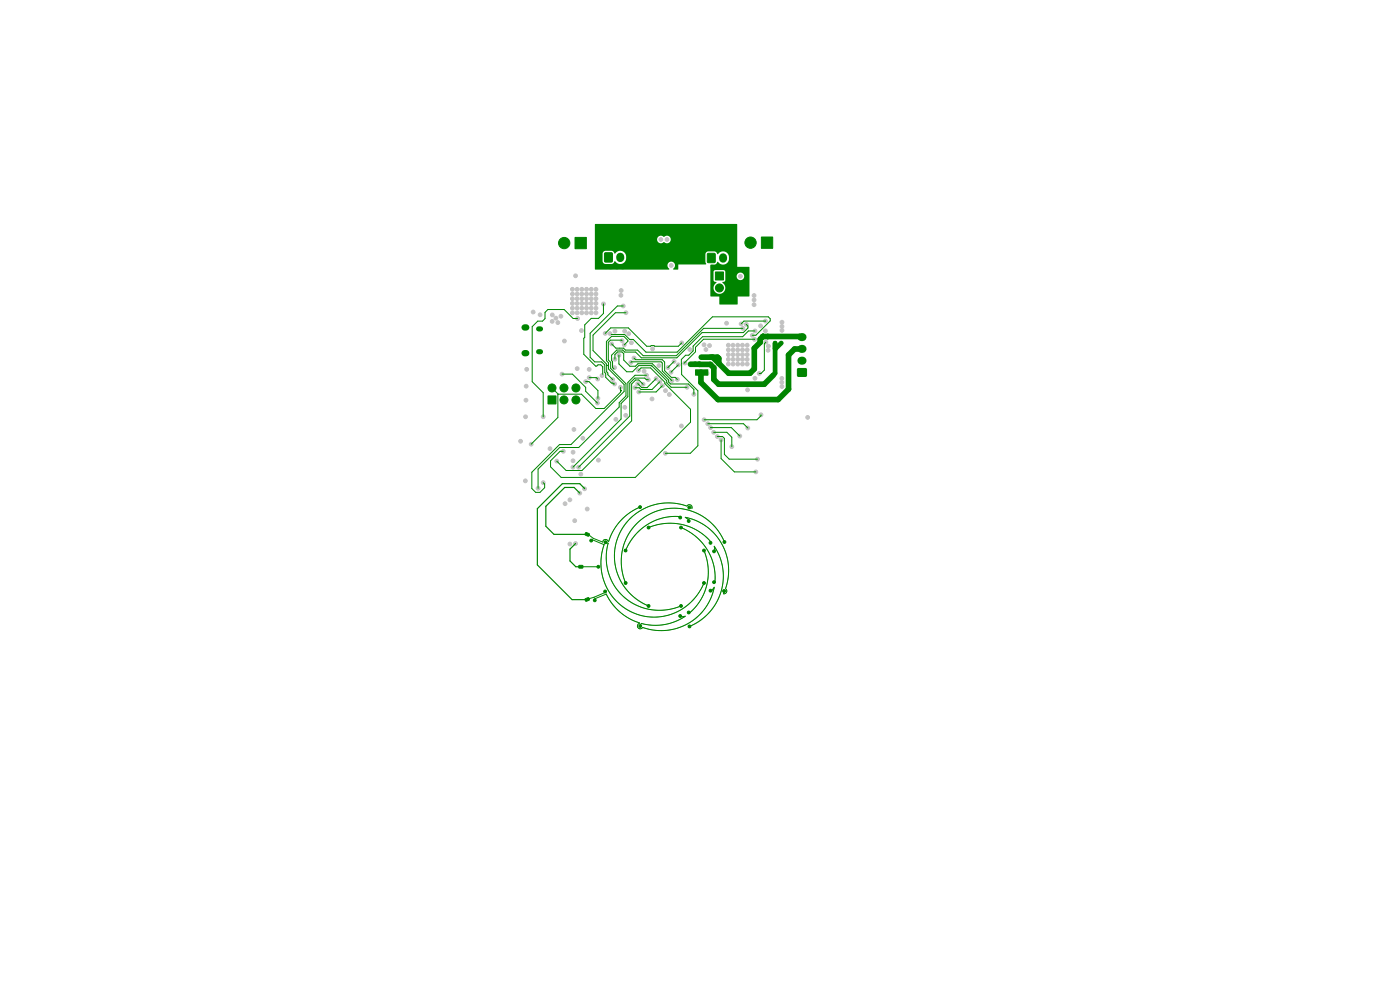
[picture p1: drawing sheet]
<svg xmlns="http://www.w3.org/2000/svg" width="297mm" height="210mm" viewBox="0 0 297 210" stroke-linecap="round" stroke-linejoin="round" font-family="sans-serif">
<g fill="none" stroke="#008400" stroke-width=".21">
<path d="M125.5 114.6l.2-.1 2.5 1a11.3 11.3 0 0 0 6.4 14.6 11.3 11.3 0 0 0 14.6-6.2M128.7 115.1l.3 .1a11.3 11.3 0 0 0 3.4 11.5 11.3 11.3 0 0 0 11.8 1.9M135.6 107.7a11.6 11.6 0 0 0-6.5 7.2l-.1-.1a.6 .6 0 0 0-.6-.4 .6 .6 0 0 0-.5 .6l-2.1-.8-.8-.7M137.8 111.8a11.5 11.5 0 0 1 13.1 3.2M144.3 109.6a11.5 11.5 0 0 0-11.6 7.2M144.7 112a11.5 11.5 0 0 1 7 11.5M146.2 110.4l-.8-.7a11.5 11.5 0 0 1 8.5 15.2 .6 .6 0 0 1 .3 .7 .6 .6 0 0 1-.7 .4l.2-.6M146.5 107.7l.3 .1a.6 .6 0 0 0-.3-.7 .6 .6 0 0 0-.8 .3 11.3 11.3 0 0 0-14.6 6.5 11.3 11.3 0 0 0 6.5 14.6M149.4 117a11.5 11.5 0 0 1-3.2 13.1M151.7 116.9l-.2-1a11.5 11.5 0 0 1-4.9 16.9M153.6 114.7a11.3 11.3 0 0 0-15-6 11.3 11.3 0 0 0-5.9 15M123.7 120.2h2.9"/>
<path d="M126 126.7l-1 .3M126 126.7h.1M128.4 125.7l-2.4 1M144.3 130.9l1.1-.2a11.3 11.3 0 0 1-9.3 1.5l-.2 .3M150.9 125.4l.6-.8a11.5 11.5 0 0 1-15.2 8.5 .63 .63 0 0 1-1 0 .63 .63 0 0 1 .4-1 11.6 11.6 0 0 1-7.1-6.1l-2.4 1v.3"/>
</g>
<g fill="#008400">
<circle cx="151.7" cy="123.5" r=".1"/>
<circle cx="150.9" cy="125.4" r=".1"/>
<circle cx="144.3" cy="109.6" r=".1"/>
<circle cx="137.6" cy="128.5" r=".15"/>
<circle cx="137.6" cy="128.5" r=".3"/>
<circle cx="136.1" cy="132.2" r=".1"/>
<circle cx="132.7" cy="123.7" r=".15"/>
<circle cx="132.7" cy="116.8" r=".15"/>
<circle cx="132.7" cy="123.7" r=".3"/>
<circle cx="132.7" cy="116.8" r=".3"/>
<circle cx="129" cy="115.2" r=".1"/>
<circle cx="128.5" cy="115" r=".3"/>
<circle cx="128.2" cy="115.5" r=".1"/>
</g>
<g fill="#008400" stroke="#008400" stroke-width=".21">
<path d="M124.1 127l.8-.2 .1 .4-.7 .4z"/>
<path d="M124.2 113l.8 .2-.1 .5-.8-.2z"/>
<path d="M122.8 120l.8-.1 .1 .5-.8 .1z"/>
<path d="M151.8 57.7h1.7v1.7h-1.7z"/>
<path d="M116.3 84h1.7v1.7h-1.7z"/>
<path d="M161.5 50.3h2.4v2.4h-2.4z"/>
<path d="M128.3 53.7h1.6v1.8h-1.6z"/>
<path d="M122 50.4h2.4v2.4h-2.4z"/>
<path d="M169.2 78.2h1.8v1.6h-1.8z"/>
<path d="M150.1 53.8h1.6v1.9h-1.6z"/>
<circle cx="153.7" cy="115" r=".3"/>
<circle cx="151.5" cy="123.5" r=".3"/>
<circle cx="150.7" cy="125.3" r=".3"/>
<circle cx="149.3" cy="116.8" r=".3"/>
<circle cx="146.2" cy="107.7" r=".3"/>
<circle cx="146.1" cy="129.9" r=".3"/>
<circle cx="144.5" cy="111.9" r=".3"/>
<circle cx="144.3" cy="130.7" r=".3"/>
<circle cx="137.6" cy="128.5" r=".3"/>
<circle cx="135.8" cy="132.8" r=".3"/>
<circle cx="132.7" cy="123.7" r=".3"/>
<circle cx="128.4" cy="125.5" r=".3"/>
<circle cx="126.2" cy="127.3" r=".3"/>
<circle cx="153.6" cy="125.4" r=".3"/>
<circle cx="151.5" cy="117" r=".3"/>
<circle cx="150.7" cy="115.2" r=".3"/>
<circle cx="149.3" cy="123.7" r=".3"/>
<circle cx="146.3" cy="132.9" r=".3"/>
<circle cx="146.1" cy="110.5" r=".3"/>
<circle cx="144.5" cy="128.5" r=".3"/>
<circle cx="144.3" cy="109.8" r=".3"/>
<circle cx="137.6" cy="111.9" r=".3"/>
<circle cx="135.8" cy="107.6" r=".3"/>
<circle cx="132.7" cy="116.8" r=".3"/>
<circle cx="128.5" cy="115" r=".3"/>
<circle cx="125.4" cy="114.7" r=".3"/>
<circle cx="126.9" cy="120.2" r=".3"/>
<circle cx="152.6" cy="61.1" r=".85"/>
<circle cx="117.1" cy="82.3" r=".85"/>
<circle cx="119.6" cy="84.8" r=".85"/>
<circle cx="119.6" cy="82.3" r=".85"/>
<circle cx="122.2" cy="84.8" r=".85"/>
<circle cx="122.2" cy="82.3" r=".85"/>
<circle cx="159.2" cy="51.5" r="1.2"/>
<circle cx="119.7" cy="51.6" r="1.2"/>
</g>
<path d="M131.6 54.5v.3M153.4 54.6v.3M170 76.5h.3M170 74h.3M170 71.5h.3" fill="none" stroke="#008400" stroke-width="1.7"/>
<path d="M111.3 69.5h.3M111.3 74.9h.3" fill="none" stroke="#008400" stroke-width="1.3"/>
<path d="M114.3 69.8h.4M114.3 74.6h.4" fill="none" stroke="#008400" stroke-width="1.1"/>
<g fill="#c2c2c2" stroke="#c2c2c2" stroke-width=".21">
<circle cx="124.4" cy="61.4" r=".4"/>
<circle cx="154.7" cy="58.4" r=".4"/>
<circle cx="121.4" cy="64.4" r=".4"/>
<circle cx="154.7" cy="59.7" r=".4"/>
<circle cx="155.5" cy="74.2" r=".4"/>
<circle cx="154.5" cy="73.2" r=".4"/>
<circle cx="121.4" cy="61.4" r=".4"/>
<circle cx="158.5" cy="73.2" r=".4"/>
<circle cx="161.4" cy="69.1" r=".4"/>
<circle cx="121.6" cy="95.9" r=".4"/>
<circle cx="126.4" cy="66.4" r=".4"/>
<circle cx="158.5" cy="76.2" r=".4"/>
<circle cx="165.9" cy="70.1" r=".4"/>
<circle cx="160" cy="63.6" r=".4"/>
<circle cx="136.6" cy="50.9" r=".4"/>
<circle cx="120.9" cy="106" r=".4"/>
<circle cx="122.4" cy="66.4" r=".4"/>
<circle cx="111.6" cy="81.9" r=".4"/>
<circle cx="157.5" cy="76.2" r=".4"/>
<circle cx="157.5" cy="74.2" r=".4"/>
<circle cx="155.5" cy="75.2" r=".4"/>
<circle cx="122.4" cy="62.4" r=".4"/>
<circle cx="126.4" cy="65.4" r=".4"/>
<circle cx="165.9" cy="81.1" r=".4"/>
<circle cx="123.4" cy="64.4" r=".4"/>
<circle cx="154.5" cy="76.2" r=".4"/>
<circle cx="137.5" cy="53" r=".4"/>
<circle cx="144.6" cy="53.1" r=".4"/>
<circle cx="131.9" cy="50.9" r=".4"/>
<circle cx="110.4" cy="93.6" r=".4"/>
<circle cx="144.1" cy="50.8" r=".4"/>
<circle cx="111.5" cy="88.4" r=".4"/>
<circle cx="165.9" cy="82" r=".4"/>
<circle cx="126.4" cy="62.4" r=".4"/>
<circle cx="116.7" cy="95.2" r=".4"/>
<circle cx="135.4" cy="53" r=".4"/>
<circle cx="122.5" cy="78.2" r=".4"/>
<circle cx="125.4" cy="64.4" r=".4"/>
<circle cx="125.4" cy="66.4" r=".4"/>
<circle cx="127.2" cy="52.9" r=".4"/>
<circle cx="157.5" cy="75.2" r=".4"/>
<circle cx="156.5" cy="74.2" r=".4"/>
<circle cx="165.9" cy="68.4" r=".4"/>
<circle cx="139.8" cy="77.6" r=".4"/>
<circle cx="131.8" cy="61.6" r=".4"/>
<circle cx="157.5" cy="73.2" r=".4"/>
<circle cx="132.1" cy="56.7" r=".4"/>
<circle cx="127.5" cy="56.3" r=".4"/>
<circle cx="133.3" cy="56.4" r=".4"/>
<circle cx="125.4" cy="63.4" r=".4"/>
<circle cx="151.1" cy="56.6" r=".4"/>
<circle cx="137.8" cy="50.9" r=".4"/>
<circle cx="160" cy="64.6" r=".4"/>
<circle cx="133.9" cy="54.2" r=".4"/>
<circle cx="156.5" cy="75.2" r=".4"/>
<circle cx="130.9" cy="56.7" r=".4"/>
<circle cx="158.5" cy="74.2" r=".4"/>
<circle cx="124.4" cy="65.4" r=".4"/>
<circle cx="123.4" cy="63.4" r=".4"/>
<circle cx="125.4" cy="62.4" r=".4"/>
<circle cx="155.5" cy="76.2" r=".4"/>
<circle cx="154.1" cy="68.6" r=".4"/>
<circle cx="155.5" cy="55.5" r=".4"/>
<circle cx="151.8" cy="51.4" r=".4"/>
<circle cx="124.4" cy="62.4" r=".4"/>
<circle cx="123.4" cy="65.4" r=".4"/>
<circle cx="156.5" cy="73.2" r=".4"/>
<circle cx="130.5" cy="51.1" r=".4"/>
<circle cx="148.6" cy="50.8" r=".4"/>
<circle cx="127.2" cy="55.3" r=".4"/>
<circle cx="122.4" cy="61.4" r=".4"/>
<circle cx="160" cy="62.7" r=".4"/>
<circle cx="152.7" cy="52.3" r=".4"/>
<circle cx="144.5" cy="90.4" r=".4"/>
<circle cx="124.4" cy="66.4" r=".4"/>
<circle cx="121.4" cy="63.4" r=".4"/>
<circle cx="128.2" cy="52.2" r=".4"/>
<circle cx="158.5" cy="77.2" r=".4"/>
<circle cx="126.4" cy="61.4" r=".4"/>
<circle cx="127.2" cy="53.9" r=".4"/>
<circle cx="126.9" cy="97.6" r=".4"/>
<circle cx="123.4" cy="62.4" r=".4"/>
<circle cx="124.4" cy="64.4" r=".4"/>
<circle cx="124.4" cy="63.4" r=".4"/>
<circle cx="114.6" cy="66.8" r=".4"/>
<circle cx="132.5" cy="70.3" r=".4"/>
<circle cx="165.9" cy="69.2" r=".4"/>
<circle cx="121.8" cy="91.1" r=".4"/>
<circle cx="135.1" cy="50.9" r=".4"/>
<circle cx="139.1" cy="56.3" r=".4"/>
<circle cx="133.6" cy="50.9" r=".4"/>
<circle cx="155.5" cy="73.2" r=".4"/>
<circle cx="155" cy="53" r=".4"/>
<circle cx="123.3" cy="70.1" r=".4"/>
<circle cx="123.4" cy="61.4" r=".4"/>
<circle cx="158.5" cy="75.2" r=".4"/>
<circle cx="138.3" cy="84.6" r=".4"/>
<circle cx="149.1" cy="55.5" r=".4"/>
<circle cx="149" cy="54.3" r=".4"/>
<circle cx="146.8" cy="53.1" r=".4"/>
<circle cx="129.6" cy="56.7" r=".4"/>
<circle cx="125.4" cy="65.4" r=".4"/>
<circle cx="130.6" cy="89" r=".4"/>
<circle cx="154.5" cy="77.2" r=".4"/>
<circle cx="134.4" cy="53.1" r=".4"/>
<circle cx="125.4" cy="61.4" r=".4"/>
<circle cx="132.5" cy="86.4" r=".4"/>
<circle cx="154.5" cy="75.2" r=".4"/>
<circle cx="145.2" cy="50.8" r=".4"/>
<circle cx="155.4" cy="54.4" r=".4"/>
<circle cx="133.6" cy="55.4" r=".4"/>
<circle cx="123.4" cy="66.4" r=".4"/>
<circle cx="129.4" cy="51.6" r=".4"/>
<circle cx="146.3" cy="74.1" r=".4"/>
<circle cx="165.9" cy="80.3" r=".4"/>
<circle cx="123.2" cy="100.6" r=".4"/>
<circle cx="153.9" cy="52.5" r=".4"/>
<circle cx="148" cy="53.3" r=".4"/>
<circle cx="171.3" cy="88.5" r=".4"/>
<circle cx="133.4" cy="70.8" r=".4"/>
<circle cx="121.4" cy="66.4" r=".4"/>
<circle cx="153.7" cy="56.7" r=".4"/>
<circle cx="122.4" cy="65.4" r=".4"/>
<circle cx="121.4" cy="65.4" r=".4"/>
<circle cx="126.4" cy="64.4" r=".4"/>
<circle cx="119.9" cy="106.9" r=".4"/>
<circle cx="155.5" cy="77.2" r=".4"/>
<circle cx="128.5" cy="56.6" r=".4"/>
<circle cx="145.8" cy="53.1" r=".4"/>
<circle cx="122.4" cy="64.4" r=".4"/>
<circle cx="141.2" cy="82.9" r=".4"/>
<circle cx="146.5" cy="50.8" r=".4"/>
<circle cx="160.2" cy="80.2" r=".4"/>
<circle cx="157.5" cy="77.2" r=".4"/>
<circle cx="122.4" cy="63.4" r=".4"/>
<circle cx="154.8" cy="61" r=".4"/>
<circle cx="138.4" cy="74" r=".4"/>
<circle cx="156.5" cy="77.2" r=".4"/>
<circle cx="147.5" cy="50.8" r=".4"/>
<circle cx="126.4" cy="63.4" r=".4"/>
<circle cx="154.5" cy="74.2" r=".4"/>
<circle cx="156.5" cy="76.2" r=".4"/>
<circle cx="136.4" cy="53" r=".4"/>
<circle cx="130.5" cy="70.3" r=".4"/>
<circle cx="149.7" cy="50.8" r=".4"/>
<circle cx="154.8" cy="62.1" r=".4"/>
<circle cx="119.7" cy="72.3" r=".4"/>
<circle cx="150.8" cy="50.7" r=".4"/>
<circle cx="121.4" cy="62.4" r=".4"/>
<circle cx="131.6" cy="82.2" r=".4"/>
<circle cx="112.7" cy="94.2" r=".4"/>
<circle cx="111.6" cy="84.9" r=".4"/>
<circle cx="125" cy="78.4" r=".4"/>
<circle cx="142" cy="83.7" r=".4"/>
<circle cx="158.6" cy="82.7" r=".4"/>
<circle cx="118.3" cy="68.4" r=".4"/>
<circle cx="121.6" cy="97.7" r=".4"/>
<circle cx="111.7" cy="78.3" r=".4"/>
<circle cx="136.6" cy="78.7" r=".4"/>
<circle cx="117.1" cy="68.2" r=".4"/>
<circle cx="123.6" cy="93" r=".4"/>
<circle cx="122.1" cy="58.5" r=".4"/>
<circle cx="133.9" cy="72.7" r=".4"/>
<circle cx="142.4" cy="56.3" r=".4"/>
<circle cx="117.9" cy="67.5" r=".4"/>
<circle cx="131.7" cy="62.6" r=".4"/>
<circle cx="119" cy="67.1" r=".4"/>
<circle cx="132.7" cy="88.1" r=".4"/>
<circle cx="117.2" cy="66.8" r=".4"/>
<circle cx="111.4" cy="102" r=".4"/>
<circle cx="149.8" cy="74.1" r=".4"/>
<circle cx="162.4" cy="70.2" r=".4"/>
<circle cx="150.5" cy="73.3" r=".4"/>
<circle cx="163" cy="73.4" r=".4"/>
<circle cx="149.4" cy="73.1" r=".4"/>
<circle cx="162.9" cy="74.3" r=".4"/>
<circle cx="113.1" cy="66.2" r=".4"/>
<circle cx="148.8" cy="75.8" r=".4"/>
<circle cx="150.7" cy="75.8" r=".4"/>
<circle cx="149.7" cy="75.8" r=".4"/>
<circle cx="150" cy="79.2" r=".4"/>
<circle cx="148.2" cy="79.2" r=".4"/>
<circle cx="149.1" cy="79.2" r=".4"/>
<circle cx="125" cy="80.1" r=".4"/>
<circle cx="126.8" cy="80.4" r=".4"/>
<circle cx="126.8" cy="84.5" r=".4"/>
<circle cx="124.2" cy="81" r=".4"/>
<circle cx="141.5" cy="50.8" r=".4"/>
<circle cx="140.2" cy="50.8" r=".4"/>
<circle cx="157.1" cy="58.6" r=".4"/>
<circle cx="115.2" cy="88.4" r=".4"/>
<circle cx="122.5" cy="67.6" r=".4"/>
<circle cx="126.7" cy="85.5" r=".4"/>
<circle cx="119.2" cy="79.4" r=".4"/>
<circle cx="127.7" cy="79.7" r=".4"/>
<circle cx="128" cy="64.5" r=".4"/>
<circle cx="128.4" cy="70.7" r=".4"/>
<circle cx="144.6" cy="72.7" r=".4"/>
<circle cx="132" cy="72.3" r=".4"/>
<circle cx="114.1" cy="103.6" r=".4"/>
<circle cx="132.4" cy="73.2" r=".4"/>
<circle cx="115.2" cy="102.4" r=".4"/>
<circle cx="130.4" cy="78" r=".4"/>
<circle cx="158.3" cy="68.8" r=".4"/>
<circle cx="160.2" cy="70.2" r=".4"/>
<circle cx="141.1" cy="96.2" r=".4"/>
<circle cx="136.4" cy="81.5" r=".4"/>
<circle cx="118.1" cy="97.8" r=".4"/>
<circle cx="119.5" cy="95.7" r=".4"/>
<circle cx="135.5" cy="78.6" r=".4"/>
<circle cx="122.7" cy="99.1" r=".4"/>
<circle cx="137.5" cy="80.5" r=".4"/>
<circle cx="137.2" cy="79.6" r=".4"/>
<circle cx="121.5" cy="99.1" r=".4"/>
<circle cx="142.3" cy="79" r=".4"/>
<circle cx="143.9" cy="77.4" r=".4"/>
<circle cx="141.7" cy="78" r=".4"/>
<circle cx="143" cy="76.7" r=".4"/>
<circle cx="160.1" cy="72" r=".4"/>
<circle cx="145.3" cy="77" r=".4"/>
<circle cx="130.4" cy="76.2" r=".4"/>
<circle cx="147.2" cy="83.7" r=".4"/>
<circle cx="131.3" cy="75.4" r=".4"/>
<circle cx="145.7" cy="82.2" r=".4"/>
<circle cx="129.7" cy="73" r=".4"/>
<circle cx="157.6" cy="69.7" r=".4"/>
<circle cx="159.6" cy="71.1" r=".4"/>
<circle cx="129.4" cy="70.8" r=".4"/>
<circle cx="162.5" cy="72.6" r=".4"/>
<circle cx="161.1" cy="79.2" r=".4"/>
<circle cx="130" cy="80.5" r=".4"/>
<circle cx="132.8" cy="66.3" r=".4"/>
<circle cx="130.4" cy="81.4" r=".4"/>
<circle cx="132.2" cy="64.9" r=".4"/>
<circle cx="124.6" cy="108" r=".4"/>
<circle cx="120.9" cy="115.4" r=".4"/>
<circle cx="157.2" cy="68.7" r=".4"/>
<circle cx="162.4" cy="68.1" r=".4"/>
<circle cx="164.4" cy="72.8" r=".4"/>
<circle cx="146.5" cy="77.3" r=".4"/>
<circle cx="147.5" cy="77.3" r=".4"/>
<circle cx="148.4" cy="77.3" r=".4"/>
<circle cx="164.4" cy="73.9" r=".4"/>
<circle cx="165.7" cy="72.8" r=".4"/>
<circle cx="122.1" cy="115.3" r=".4"/>
<circle cx="121.9" cy="110.5" r=".4"/>
<circle cx="124" cy="103.7" r=".4"/>
<circle cx="123" cy="104.6" r=".4"/>
<circle cx="149.4" cy="89" r=".4"/>
<circle cx="161.4" cy="88" r=".4"/>
<circle cx="135.5" cy="83.1" r=".4"/>
<circle cx="158.6" cy="90.8" r=".4"/>
<circle cx="140.5" cy="81.8" r=".4"/>
<circle cx="150.1" cy="89.9" r=".4"/>
<circle cx="140" cy="81" r=".4"/>
<circle cx="156.9" cy="92.5" r=".4"/>
<circle cx="134.7" cy="82.3" r=".4"/>
<circle cx="150.7" cy="90.7" r=".4"/>
<circle cx="139.2" cy="80.3" r=".4"/>
<circle cx="135.3" cy="81.4" r=".4"/>
<circle cx="151.4" cy="91.7" r=".4"/>
<circle cx="155.2" cy="94.8" r=".4"/>
<circle cx="160.7" cy="97.4" r=".4"/>
<circle cx="152.2" cy="92.6" r=".4"/>
<circle cx="142.5" cy="80.8" r=".4"/>
<circle cx="133.8" cy="76.9" r=".4"/>
<circle cx="153" cy="93.3" r=".4"/>
<circle cx="160.3" cy="100.1" r=".4"/>
<circle cx="134.5" cy="76" r=".4"/>
<circle cx="143.7" cy="80.5" r=".4"/>
</g>
<g fill="none" stroke="#008400" stroke-width=".21">
<path d="M119.2 79.4h2.2l2.8 2.8v.8l2.5 2.5M122.5 67.6h-.9l-1.9-1.9h-3.5l-.6 .6v1.3l-.5 .5h-1l-1.2 1.2v11.7l2.3 2.3v5.1M127.9 77.8v1.6M127.9 77.8h.1M128 64.5v2l-1 1h-1.6l-1.4 1.4v2.7l-.2 .2v3.4l2.6 2.5h.2l.3-.3h.5l.5 .4M128.4 70.7l1.2-1.1h3.7l3.9 3.9h.8l.2-.2h.5l.2 .2h5l.7-.8M128.7 77.5h.1M129.7 71h2.8l1.1 1h.7l2.7 2.7h6.6l7.5-7.5h11.9l.4 .4v.5l-3 3h-.8M130.4 76.2v-1l.6-.5h.9l.4 .3v1.4l1.3 1.3h1.2l.5-.5h3.1l3.4 3.4v.4l.5 .5h3.7l1.2 1.1v1.1M131.3 75.4v1.8l1.7 1.7h1.2l1.3-1.3h2.8M132 72.3l-.2-.1h-2.3l-.5 .4v3.8l.5 .5v1.3l3.3 3.2v2.6l-1.4 1.4v.9l-8.6 8.6h-4.1l-4.6 4.6v4.1M132.2 64.9h-1.2l-5.8 5.8v5.1l1 1h1.4l.7 .6v1.6l.2 .2v.8l1.2 1.3 .7 .1"/>
<path d="M132.4 73.2l.8-.8v-.2l-.9-.8h-2.6l-1.1 1v4.1l.5 .5v1.3l3.3 3.3v1.4l-11.3 11.3h-2.4l-5.9 5.9v3.4l.8 .8h1l.9-.9v-.8l-.3-.3M132.8 66.3h-2.2l-4.8 4.8v3.3l2.9 2.9v1.6l.2 .2v.4l1.1 1M133.8 76.9l.2-.1h6.2l.3 .2v1.7l2 2.1M134.5 76l.3 .3h5.7l.5 .5v1.8l1.4 1.5h.8l.5 .4M135.5 78.6l.5-.6h2l3 3.1v.3l5.5 5.4v2.8l-11.7 11.7h-15.8l-2.2-2.3v-1.2l2-2.1h.7M137.2 79.6h-2.5l-1.5 1.5v3.1l-1.4 1.4v3.3l-10.3 10.2M138.3 77.6h.1M138.3 77.6l3.1 3.2v.4l1 1h3.3M141.7 78h.1M143 76.7l-1.3 1.3M143.9 77.4l-1.6 1.6M157.6 69.7h-8.3l-5.8 5.8h-7.1l-1.1-1.2h-2.6l-.4-.4h-1.6l-1-.9"/>
<path d="M158.3 68.8l.4 .4v.4l-1 1h-8.8l-5.3 5.3h-7.5l-1.3-1.2h-2.3l-.4-.4h-1.3l-1.1 1 .2 2.7 .3 .3M160 72h-10.7l-1.8 1.7v.9l-2.4 2.5M160 72h.1M160.2 70.2h-1.4l-1.2 1.2h-8.6l-2 2v1l-.9 1h-.7l-.9 .9 .1 3.2 3.4 3.4v11.7l-1.5 1.6h-5.4M162.4 68.1h-4.6l-.6 .6M162.4 68.1h.1M162.5 72.6l-.3 .3v5.6l-.8 .7h-.3M117.1 82.3l1.3 1.3M118.4 83.6l-.1 5-5.6 5.6M124.2 81h.7l1.9 1.9v1.6M125 80.1h1.5l.3 .3M131.6 82.2v1l-3.4 3.5h-1.8l-3-3.1h-5"/>
<path d="M131.6 82.8h.1M131.6 82.9h.1M136.4 81.5l-.9-.9h-.7l-.8 .9v7.8l-10.5 10.5h-3.4l-2-2M137.5 80.5h-.4l-.3-.3h-2.1l-1.1 1.1v7l-10.9 10.8M139.2 80.3l-1.9 1.9h-1.2l-.8-.8M140 81l-1.7 1.6h-2.3l-.4-.3h-.9M140.5 81.8l-1.3 1.3h-3.7M142.2 80.4v.1M150.1 89.9h7.6l.9 .9M150.7 90.7h4.4l1.8 1.8M151.4 91.7h2.8l1 1.1v2M152.2 92.6h1.1l.4 .4v3.4l1 1h6"/>
<path d="M153 93.3v4l2.8 2.8h4.5M161.4 88v.2l-.8 .8h-11.2M123.9 103.5l.1 .2"/>
</g>
<path d="M146.5 77.3h4.2l.7 .7v2.5l1 1h9.7l1.9-1.9M148.4 77.3h.1M148.8 75.8h3.4l.3 .2v1.1M161.9 71.4l-.6 .6v.6l-1.3 1.3v4.4l-.9 .9h-4.5l-3.4-3.4M161.9 71.4h.1M161.9 71.4h7.7l.2 .1M162.9 71.4h.1M169.8 74h-1.2l-1.3 1.3v7.3l-2.2 2.2h-12.8l-3.6-3.7v-2.2" fill="none" stroke="#008400" stroke-width="1.2"/>
<path d="M164.4 72.8v6.4l-.4 .4M165.7 72.8l-1.3 1.1" fill="none" stroke="#008400" stroke-width="1"/>
<path d="M122.1 115.3l-1.2 1.2v2.5l1.3 1.2h1M123 104.6l-1.2-1.2h-2l-4 4v4.2l1.7 1.8h7.1M123.9 103.5l-.9-.9h-3.7l-5.3 5.3v11.9l7.4 7.4h3.1" fill="none" stroke="#008400" stroke-width=".25"/>
<g fill="#008400">
<path d="M126.2 47.6l30.1-.1 .1 9.1 2.6 .1v6.1l-2.5 .1-.1 1.7h-3.7l-.1-.1v-1.6l-1.9-.1v-1.7h.7a1.28 1.28 0 0 0 1.9 1 1.28 1.28 0 0 0-.1-2.2l.7-.4v-.9h2.4v.2a.8 .8 0 0 0 1.3 .5 .8 .8 0 0 0-.2-1.4 .8 .8 0 0 0-1.1 .7h-2.4v-.9l-.2-.3-2.1-.1-.2 .4v1.7l.1 .3 .4 .1 .1 .2-.5 .5-.1 .6h-.7v-4.9l1.1-.1 .5-.6a1.29 1.29 0 0 0 1.6 .5 1.29 1.29 0 0 0 .7-1.5 1.25 1.25 0 0 0-.7-1.1 1.25 1.25 0 0 0-1.4 .3l-.2 .2-.7-.6h-1.4l-.3 .2-.3 .4 .2 2.2h-5.9l-.1 1.1h-.9l-.1-.1a.83 .83 0 0 0 .4-1.1 .83 .83 0 0 0-1.1-.4 .83 .83 0 0 0-.4 1.1l.3 .3-.1 .2-15.7-.1v-1.7h1.6l.4 .6h1.5l.4-.1 .4-.5a1.29 1.29 0 0 0 1.6 .5 1.29 1.29 0 0 0 .7-1.5 1.25 1.25 0 0 0-.8-1.1 1.25 1.25 0 0 0-1.3 .2l-.2 .3-.7-.6-1.6 .1-.4 .4v1.7h-1.6v-4.6h13.2v.2a.86 .86 0 0 0 1.5 .3 .8 .8 0 0 0 1.1 0 .8 .8 0 0 0 0-1.1 .8 .8 0 0 0-1.2 .1l-.1-.1a.8 .8 0 0 0-1 0l-.3 .6h-13.2z"/>
<path d="M147.5 78.4l2.7-.1 .1 1.3-2.8 .1z"/>
</g>
</svg>
